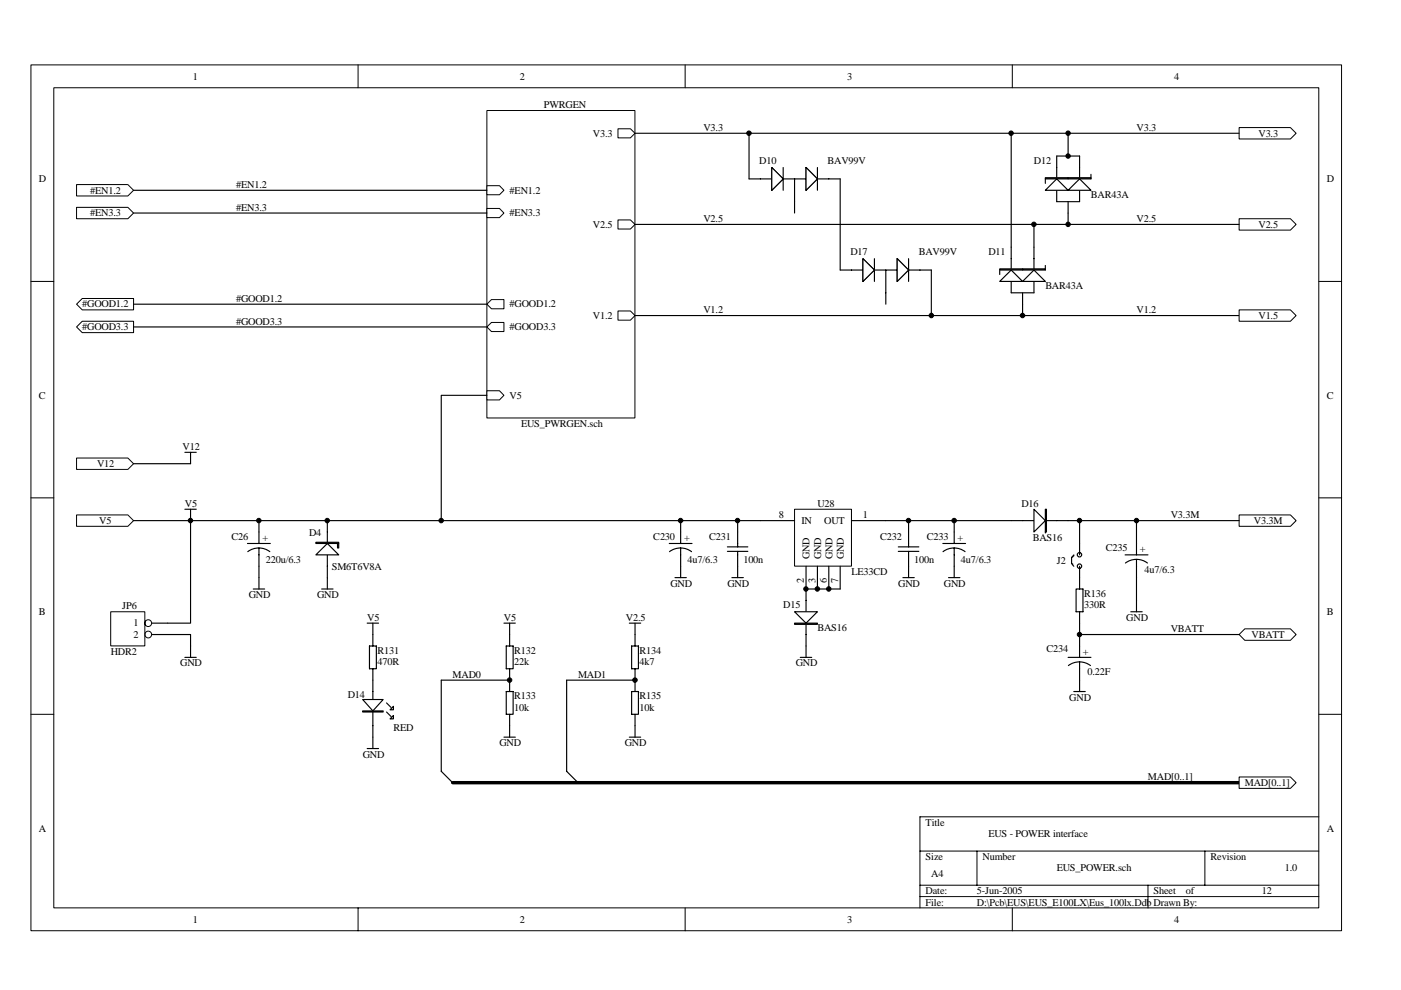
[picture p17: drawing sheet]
<svg xmlns="http://www.w3.org/2000/svg" width="297mm" height="210mm" viewBox="0 0 297 210" stroke-linecap="round" stroke-linejoin="round" font-family="sans-serif">
<defs><g id="words">
<g font-size="2.2">
<text x="40.9" y="16.9">1</text>
<text x="110.2" y="16.9">2</text>
<text x="179.6" y="16.9">3</text>
<text x="248.9" y="16.9">4</text>
<text x="115.3" y="22.9">PWRGEN</text>
<text x="125.7" y="29">V3.3</text>
<text x="149.1" y="27.7">V3.3</text>
<text x="241" y="27.7">V3.3</text>
<text x="266.8" y="29">V3.3</text>
<text x="161" y="34.8">D10</text>
<text x="175.5" y="34.8">BAV99V</text>
<text x="219.2" y="34.8">D12</text>
<text x="8.3" y="38.6">D</text>
<text x="19.1" y="41">#EN1.2</text>
<text x="50.1" y="39.8">#EN1.2</text>
<text x="108.1" y="41">#EN1.2</text>
<text x="231.3" y="42">BAR43A</text>
<text x="281.3" y="38.6">D</text>
<text x="19.1" y="45.9">#EN3.3</text>
<text x="50.1" y="44.7">#EN3.3</text>
<text x="108.1" y="45.9">#EN3.3</text>
<text x="149.1" y="47.1">V2.5</text>
<text x="241" y="47.1">V2.5</text>
<text x="125.7" y="48.3">V2.5</text>
<text x="266.8" y="48.3">V2.5</text>
<text x="180.3" y="54.1">D17</text>
<text x="194.8" y="54.1">BAV99V</text>
<text x="209.5" y="54.1">D11</text>
<text x="17.4" y="65.2">#GOOD1.2</text>
<text x="50.1" y="64">#GOOD1.2</text>
<text x="108.1" y="65.2">#GOOD1.2</text>
<text x="221.6" y="61.3">BAR43A</text>
<text x="17.4" y="70">#GOOD3.3</text>
<text x="50.1" y="68.8">#GOOD3.3</text>
<text x="108.1" y="70">#GOOD3.3</text>
<text x="125.7" y="67.6">V1.2</text>
<text x="149.1" y="66.4">V1.2</text>
<text x="241" y="66.4">V1.2</text>
<text x="266.8" y="67.6">V1.5</text>
<text x="8.3" y="84.5">C</text>
<text x="108.1" y="84.5">V5</text>
<text x="281.3" y="84.5">C</text>
<text x="38.7" y="95.4">V12</text>
<text x="110.5" y="90.6">EUS_PWRGEN.sch</text>
<text x="20.6" y="99">V12</text>
<text x="39.2" y="107.5">V5</text>
<text x="173.3" y="107.5">U28</text>
<text x="216.6" y="107.5">D16</text>
<text x="21.1" y="111.1">V5</text>
<text x="65.5" y="113.7">D4</text>
<text x="165.1" y="109.9">8</text>
<text x="169.9" y="111.1">IN</text>
<text x="174.7" y="111.1">OUT</text>
<text x="183" y="109.9">1</text>
<text x="248.2" y="109.9">V3.3M</text>
<text x="265.8" y="111.1">V3.3M</text>
<text x="49.1" y="114.5">C26</text>
<text x="55.6" y="114.7">+</text>
<text x="56.3" y="119.3">220u/6.3</text>
<text x="138.5" y="114.5">C230</text>
<text x="145" y="114.7">+</text>
<text x="145.8" y="119.3">4u7/6.3</text>
<text x="150.3" y="114.5">C231</text>
<text x="157.6" y="119.3">100n</text>
<text x="171.7" y="118.6" transform="rotate(-90 171.7 118.6)">GND</text>
<text x="174.1" y="118.6" transform="rotate(-90 174.1 118.6)">GND</text>
<text x="176.5" y="118.6" transform="rotate(-90 176.5 118.6)">GND</text>
<text x="178.9" y="118.6" transform="rotate(-90 178.9 118.6)">GND</text>
<text x="186.6" y="114.5">C232</text>
<text x="193.8" y="119.3">100n</text>
<text x="196.5" y="114.5">C233</text>
<text x="203" y="114.7">+</text>
<text x="203.7" y="119.3">4u7/6.3</text>
<text x="219" y="114.7">BAS16</text>
<text x="224" y="119.5">J2</text>
<text x="234.4" y="116.9">C235</text>
<text x="241.7" y="117.1">+</text>
<text x="70.4" y="120.8">SM6T6V8A</text>
<text x="142.1" y="124.4">GND</text>
<text x="154.2" y="124.4">GND</text>
<text x="170.5" y="123.7" transform="rotate(-90 170.5 123.7)">2</text>
<text x="172.9" y="123.7" transform="rotate(-90 172.9 123.7)">3</text>
<text x="175.3" y="123.7" transform="rotate(-90 175.3 123.7)">6</text>
<text x="177.7" y="123.7" transform="rotate(-90 177.7 123.7)">7</text>
<text x="180.5" y="122">LE33CD</text>
<text x="190.5" y="124.4">GND</text>
<text x="200.1" y="124.4">GND</text>
<text x="242.7" y="121.5">4u7/6.3</text>
<text x="8.3" y="130.4">B</text>
<text x="25.9" y="129.2">JP6</text>
<text x="52.7" y="126.8">GND</text>
<text x="67.2" y="126.8">GND</text>
<text x="77.8" y="131.6">V5</text>
<text x="106.8" y="131.6">V5</text>
<text x="132.7" y="131.6">V2.5</text>
<text x="166" y="129">D15</text>
<text x="229.8" y="126.6">R136</text>
<text x="229.8" y="129">330R</text>
<text x="238.8" y="131.6">GND</text>
<text x="281.3" y="130.4">B</text>
<text x="28.3" y="132.8">1</text>
<text x="28.3" y="135.2">2</text>
<text x="173.3" y="133.8">BAS16</text>
<text x="248.2" y="134">VBATT</text>
<text x="265.4" y="135.2">VBATT</text>
<text x="23.5" y="138.9">HDR2</text>
<text x="38.2" y="141.3">GND</text>
<text x="80" y="138.6">R131</text>
<text x="80" y="141">470R</text>
<text x="96" y="143.7">MAD0</text>
<text x="109" y="138.6">R132</text>
<text x="109" y="141">22k</text>
<text x="122.6" y="143.7">MAD1</text>
<text x="135.6" y="138.6">R134</text>
<text x="135.6" y="141">4k7</text>
<text x="168.7" y="141.3">GND</text>
<text x="221.9" y="138.1">C234</text>
<text x="229.6" y="138.9">+</text>
<text x="230.6" y="143.2">0.22F</text>
<text x="73.7" y="148">D14</text>
<text x="109" y="148.3">R133</text>
<text x="135.6" y="148.3">R135</text>
<text x="226.7" y="148.5">GND</text>
<text x="83.4" y="155">RED</text>
<text x="109" y="150.7">10k</text>
<text x="135.6" y="150.7">10k</text>
<text x="76.9" y="160.6">GND</text>
<text x="105.9" y="158.2">GND</text>
<text x="132.5" y="158.2">GND</text>
<text x="243.4" y="165.4">MAD[0..1]</text>
<text x="263.9" y="166.6">MAD[0..1]</text>
<text x="8.3" y="176.3">A</text>
<text x="196.3" y="175.1">Title</text>
<text x="209.5" y="177.5">EUS - POWER interface</text>
<text x="281.3" y="176.3">A</text>
<text x="196.3" y="182.4">Size</text>
<text x="197.5" y="186">A4</text>
<text x="208.3" y="182.4">Number</text>
<text x="224" y="184.8">EUS_POWER.sch</text>
<text x="256.7" y="182.4">Revision</text>
<text x="272.4" y="184.8">1.0</text>
<text x="196.3" y="189.6">Date:</text>
<text x="207.1" y="189.6">5-Jun-2005</text>
<text x="244.6" y="189.6">Sheet</text>
<text x="251.4" y="189.6">of</text>
<text x="267.5" y="189.6">12</text>
<text x="40.9" y="195.6">1</text>
<text x="110.2" y="195.6">2</text>
<text x="179.6" y="195.6">3</text>
<text x="196.3" y="192">File:</text>
<text x="207.1" y="192">D:\Pcb\EUS\EUS_E100LX\Eus_100lx.Ddb Drawn By:</text>
<text x="248.9" y="195.6">4</text>
</g>
</g></defs>
<g fill="none" stroke="#000" stroke-width=".21">
<path d="M6.6 13.8h277.8v183.5h-277.8zM11.4 18.6h268.2v173.9h-268.2zM75.9 13.8v4.8M145.3 13.8v4.8M214.6 13.8v4.8M6.6 59.7h4.8M279.6 59.7h4.9M6.6 105.6h4.8M279.6 105.6h4.9M6.6 151.4h4.8M279.6 151.4h4.9M279.6 173.2h-84.6v19.3"/>
<path d="M75.9 192.5v4.9M145.3 192.5v4.9M195 180.4h84.6M195 187.7h84.6M195 190.1h84.6M207.1 180.4v7.3M214.6 192.5v4.9M243.4 187.7v4.8M255.5 180.4v7.3"/>
</g>
<path d="M262.7 46.4h10.9l1.2 1.2-1.2 1.2h-10.9z" fill-rule="evenodd" fill="#fff" stroke="#000" stroke-width=".21"/>
<path d="M134.6 28.3h91.9M78.3 137h1.5v4.8h-1.5zM79.1 134.5v2.5M79.1 141.8v14.5M82 151l.9 .9M82 149l.9 1" fill="none" stroke="#000" stroke-width=".24"/>
<g fill="#fff" stroke="#000" stroke-width=".24">
<path d="M76.9 148.3h4.3l-2.1 2.4z"/>
<path d="M83.4 151.7v.7h-.7z"/>
<path d="M83.4 149.8v.7h-.7z"/>
<path d="M76.9 150.7h4.3v.3h-4.3z" fill-rule="evenodd"/>
</g>
<path d="M224 33.1v9.7M226.5 42.8v2.4M77.8 158.7h2.5M79.1 156.3v2.4" fill="none" stroke="#000" stroke-width=".24"/>
<g fill="#fff" stroke="#000" stroke-width=".24">
<path d="M221.6 40.3l2.4-2.4 2.5 2.4z"/>
<path d="M221.6 37.7h4.9v.2h-4.9z" fill-rule="evenodd"/>
</g>
<path d="M228.9 33.1v9.7" fill="none" stroke="#000" stroke-width=".24"/>
<g fill="#fff" stroke="#000" stroke-width=".24">
<path d="M226.5 40.3l2.4-2.4 2.4 2.4z"/>
<path d="M226.5 37.7h4.8v.2h-4.8z" fill-rule="evenodd"/>
</g>
<path d="M158.8 37.9h4.8M163.6 35.5l2.4 2.4-2.4 2.4zM166 35.5v4.8M166 37.9h4.9M168.5 37.9v7.3M170.9 35.5l2.4 2.4-2.4 2.4zM173.3 37.9h4.8M173.3 35.5v4.8M221.6 37.9v1M231.3 37v.9M224 42.8h4.9" fill="none" stroke="#000" stroke-width=".24"/>
<g fill="#fff" stroke="#000" stroke-width=".24">
<path d="M163.6 35.5l2.4 2.4-2.4 2.4z"/>
<path d="M170.9 35.5l2.4 2.4-2.4 2.4z"/>
</g>
<path d="M158.8 28.3v9.6" fill="none" stroke="#000" stroke-width=".24"/>
<path d="M103.2 23.5h31.4v65.1h-31.4z" fill="#fff"/>
<path d="M103.2 23.4h31.4v65.2h-31.4z" fill="none" stroke="#000" stroke-width=".21"/>
<g fill="#fff" stroke="#000" stroke-width=".21">
<path d="M131 27.3h2.7l.9 1-.9 .9h-2.7z" fill-rule="evenodd"/>
<path d="M131 46.6h2.7l.9 1-.9 1h-2.7z" fill-rule="evenodd"/>
<path d="M103.2 82.8h2.7l.9 1-.9 1h-2.7z" fill-rule="evenodd"/>
<path d="M131 65.9h2.7l.9 1-.9 1h-2.7z" fill-rule="evenodd"/>
<path d="M103.2 39.4h2.7l.9 .9-.9 1h-2.7z" fill-rule="evenodd"/>
<path d="M103.2 44.2h2.7l.9 1-.9 .9h-2.7z" fill-rule="evenodd"/>
<path d="M103.2 64.5l1-1h2.6v2h-2.6z" fill-rule="evenodd"/>
<path d="M103.2 69.3l1-.9h2.6v1.9h-2.6z" fill-rule="evenodd"/>
<path d="M262.7 27.1h10.9l1.2 1.2-1.2 1.2h-10.9z" fill-rule="evenodd"/>
</g>
<path d="M226.5 28.3h36.2" fill="none" stroke="#000" stroke-width=".24"/>
<path d="M262.7 109.2h10.9l1.2 1.2-1.2 1.2h-10.9z" fill-rule="evenodd" fill="#fff" stroke="#000" stroke-width=".21"/>
<g fill="none" stroke="#000" stroke-width=".24">
<path d="M77.8 132.1h2.5M79.1 132.1v2.4M106.8 132.1h2.5M107.3 137h1.5v4.8h-1.5zM108.1 132.1v4.9M133.4 132.1h2.4M133.9 137h1.5v4.8h-1.5zM134.6 132.1v4.9M93.6 144.2h14.5M106.8 156.3h2.5M107.3 146.6h1.5v4.8h-1.5zM108.1 141.8v4.8"/>
<path d="M108.1 151.4v4.9M120.1 144.2h14.5M133.4 156.3h2.4M133.9 146.6h1.5v4.8h-1.5zM134.6 141.8v4.8M134.6 151.4v4.9"/>
</g>
<path d="M16.2 39.1h10.9l1.2 1.2-1.2 1.3h-10.9z" fill-rule="evenodd" fill="#fff" stroke="#000" stroke-width=".21"/>
<path d="M93.6 144.2v19.3l2.4 2.4M120.1 144.2v19.3l2.5 2.4" fill="none" stroke="#000" stroke-width=".24"/>
<path d="M96 165.9h166.7" fill="none" stroke="#000" stroke-width=".72"/>
<path d="M262.7 164.7h10.9l1.2 1.2-1.2 1.3h-10.9z" fill-rule="evenodd" fill="#fff" stroke="#000" stroke-width=".21"/>
<path d="M168.5 108h12v12h-12z" fill="#fff"/>
<path d="M168.5 108h12v12h-12z" fill="none" stroke="#000" stroke-width=".21"/>
<g fill="none" stroke="#000" stroke-width=".24">
<path d="M224 33.1h4.9M226.5 28.3v4.8M178.1 57.3h4.9M183 54.8l2.4 2.5-2.4 2.4zM185.4 54.8v4.9M185.4 57.3h4.8M187.8 57.3v7.2M190.2 54.8l2.4 2.5-2.4 2.4zM192.6 54.8v4.9M192.6 57.3h4.9M226.5 45.2v2.4M134.6 66.9h128.1"/>
<path d="M141.9 115.2h4.8M141.9 117a3.9 3.9 0 0 1 4.7 0M144.3 116.2v6.3M154.2 116.9h4.4M154.2 116h4.4M156.4 110.4v5.6M156.4 116.9v5.6M168.5 110.4h-24.2v4.8M180.5 110.4h21.8v4.8M190.5 116.9h4.3M190.5 116h4.3M192.6 110.4v5.6"/>
<path d="M192.6 116.9v5.6M199.9 115.2h4.8M199.9 117a3.9 3.9 0 0 1 4.7 0M202.3 116.2v6.3M143.1 122.5h2.4M155.2 122.5h2.4M169.7 139.4h2.4M170.9 120.1v4.8M170.9 137v2.4M173.3 120.1v4.8M175.7 120.1v4.8M178.1 120.1v4.8"/>
<path d="M191.4 122.5h2.4M201.1 122.5h2.4"/>
</g>
<g fill="#000" stroke="#000" stroke-width=".21">
<circle cx="226.5" cy="28.2" r=".47"/>
<circle cx="226.5" cy="33.1" r=".47"/>
</g>
<g fill="#fff" stroke="#000" stroke-width=".24">
<path d="M183 54.8l2.4 2.5-2.4 2.4z"/>
<path d="M190.2 54.8l2.4 2.5-2.4 2.4z"/>
</g>
<path d="M197.5 57.3v9.6M214.4 52.4v9.7M216.8 62.1v2.4" fill="none" stroke="#000" stroke-width=".24"/>
<g fill="#fff" stroke="#000" stroke-width=".24">
<path d="M212 59.7l2.4-2.4 2.4 2.4z"/>
<path d="M212 57h4.8v.3h-4.8z" fill-rule="evenodd"/>
</g>
<path d="M219.2 52.4v9.7" fill="none" stroke="#000" stroke-width=".24"/>
<g fill="#fff" stroke="#000" stroke-width=".24">
<path d="M216.8 59.7l2.4-2.4 2.4 2.4z"/>
<path d="M216.8 57h4.8v.3h-4.8z" fill-rule="evenodd"/>
</g>
<path d="M214.4 28.3v24.1M212 57.3v.9M219.2 47.6v4.8M221.6 56.3v1M214.4 62.1h4.8M216.8 64.5v2.4M28.3 110.4h116" fill="none" stroke="#000" stroke-width=".24"/>
<circle cx="214.4" cy="28.2" r=".47" fill="#000" stroke="#000" stroke-width=".21"/>
<g fill="#fff" stroke="#000" stroke-width=".21">
<path d="M16.2 44h10.9l1.2 1.2-1.2 1.2h-10.9z" fill-rule="evenodd"/>
<path d="M262.7 65.7h10.9l1.2 1.2-1.2 1.2h-10.9z" fill-rule="evenodd"/>
</g>
<path d="M134.6 47.6h128.1M202.3 110.4h12.1" fill="none" stroke="#000" stroke-width=".24"/>
<g fill="#000" stroke="#000" stroke-width=".21">
<circle cx="219.2" cy="47.6" r=".48"/>
<circle cx="226.5" cy="47.6" r=".47"/>
<circle cx="216.8" cy="66.9" r=".48"/>
<circle cx="156.4" cy="110.4" r=".47"/>
<circle cx="192.6" cy="110.4" r=".48"/>
</g>
<g fill="#fff" stroke="#000" stroke-width=".21">
<path d="M17.4 63.3h10.9v2.4h-10.9l-1.2-1.2z" fill-rule="evenodd"/>
<path d="M16.2 69.3l1.2-1.2h10.9v2.4h-10.9z" fill-rule="evenodd"/>
</g>
<path d="M28.3 40.3h74.9M28.3 45.2h74.9M28.3 64.5h74.9M28.3 69.3h74.9M103.2 83.8h-9.6v26.6M170.9 124.9v12.1" fill="none" stroke="#000" stroke-width=".24"/>
<g fill="#fff" stroke="#000" stroke-width=".24">
<path d="M168.5 129.7h4.8l-2.4 2.4z"/>
<path d="M168.5 132.1h4.8v.3h-4.8z" fill-rule="evenodd"/>
</g>
<path d="M214.4 110.4h12.1M170.9 124.9h7.2" fill="none" stroke="#000" stroke-width=".24"/>
<g fill="#000" stroke="#000" stroke-width=".21">
<circle cx="173.3" cy="124.9" r=".48"/>
<circle cx="175.7" cy="124.9" r=".48"/>
</g>
<g fill="#fff" stroke="#000" stroke-width=".24">
<path d="M219.2 108l2.4 2.4-2.4 2.4z"/>
<path d="M221.6 108v4.8h.3v-4.8z" fill-rule="evenodd"/>
</g>
<g fill="none" stroke="#000" stroke-width=".24">
<path d="M178.1 37.9v19.4M226.5 110.4h36.2M227.7 117.6v.3l-.5 .2v1.5h.2l.3 .5M228.9 110.4v7.2M238.5 117.6h4.9M238.6 119.4a3.9 3.9 0 0 1 4.7 0M241 110.4v7.2M241 118.6v11.1M226.5 139.4h4.8M228.2 124.9h1.4v4.8h-1.4zM228.9 120.1v4.8M228.9 129.7v2.4"/>
<path d="M228.9 137v2.4M239.8 129.7h2.4M226.5 141.1a3.9 3.9 0 0 1 4.7 0M227.7 146.6h2.4M228.9 140.3v6.3"/>
<circle cx="228.9" cy="117.6" r=".47"/>
<circle cx="228.9" cy="120" r=".47"/>
</g>
<g fill="#000" stroke="#000" stroke-width=".21">
<circle cx="158.8" cy="28.2" r=".48"/>
<circle cx="197.5" cy="66.9" r=".47"/>
<circle cx="202.3" cy="110.4" r=".48"/>
<circle cx="228.9" cy="110.4" r=".47"/>
<circle cx="241" cy="110.4" r=".47"/>
</g>
<g fill="#fff" stroke="#000" stroke-width=".21">
<path d="M16.2 109.2h10.9l1.2 1.2-1.2 1.2h-10.9z" fill-rule="evenodd"/>
<path d="M16.2 97.1h10.9l1.2 1.2-1.2 1.2h-10.9z" fill-rule="evenodd"/>
</g>
<g fill="#000" stroke="#000" stroke-width=".21">
<circle cx="93.5" cy="110.4" r=".48"/>
<circle cx="144.3" cy="110.4" r=".48"/>
<circle cx="170.9" cy="124.9" r=".47"/>
<circle cx="228.9" cy="134.5" r=".47"/>
</g>
<path d="M39.2 95.9h2.4M40.4 95.9v2.4h-12.1M39.2 108h2.4M40.4 108v2.4M228.9 132.1v4.9M228.9 134.5h33.8" fill="none" stroke="#000" stroke-width=".24"/>
<path d="M263.9 133.3h9.7l1.2 1.2-1.2 1.3h-9.7l-1.2-1.3z" fill-rule="evenodd" fill="#fff" stroke="#000" stroke-width=".21"/>
<path d="M23.5 129.7h7.2v7.2h-7.2z" fill="#fff"/>
<g fill="none" stroke="#000" stroke-width=".21">
<path d="M23.5 129.7h7.2v7.2h-7.2z"/>
<circle cx="31.4" cy="132.1" r=".72"/>
<circle cx="31.4" cy="134.5" r=".72"/>
</g>
<path d="M40.4 110.4v21.7h-8.2M52.5 115.2h4.8M52.5 117a3.9 3.9 0 0 1 4.7 0M54.9 110.4v4.8M54.9 116.2v3.9M69.4 110.4v12.1M32.2 134.5h8.2v4.9M39.2 139.4h2.4M53.7 124.9h2.4M54.9 122.5v2.4" fill="none" stroke="#000" stroke-width=".24"/>
<g fill="#000" stroke="#000" stroke-width=".21">
<circle cx="40.4" cy="110.4" r=".47"/>
<circle cx="54.9" cy="110.4" r=".47"/>
<circle cx="108" cy="144.2" r=".48"/>
<circle cx="134.6" cy="144.2" r=".48"/>
</g>
<g fill="#fff" stroke="#000" stroke-width=".24">
<path d="M67 117.6l2.4-2.4 2.4 2.4z"/>
<path d="M67 115h4.8v.2h-4.8z" fill-rule="evenodd"/>
</g>
<path d="M71.6 115.2v1h.2v-1M54.9 120.1v2.4M68.2 124.9h2.4M69.4 122.5v2.4" fill="none" stroke="#000" stroke-width=".24"/>
<circle cx="69.4" cy="110.4" r=".47" fill="#000" stroke="#000" stroke-width=".21"/>
<use href="#words"/>
</svg>
